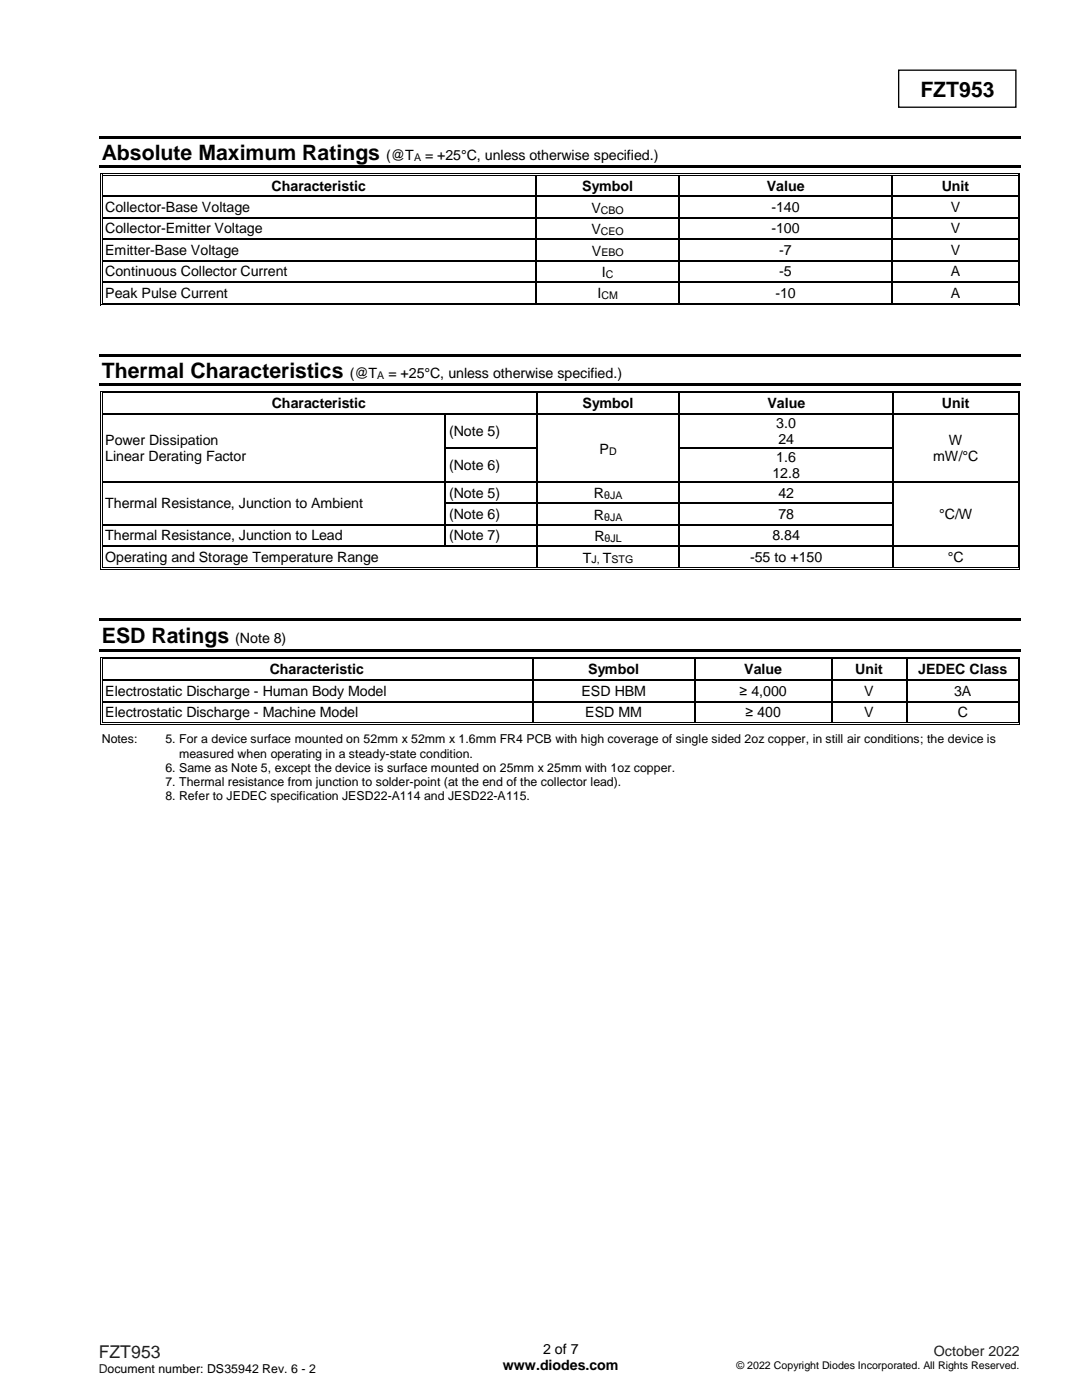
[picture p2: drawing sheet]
<svg xmlns="http://www.w3.org/2000/svg" width="216mm" height="279mm" viewBox="0 0 216 279" stroke-linecap="round" stroke-linejoin="round" font-family="sans-serif">
<defs><g id="words">
<g font-size="4.2">
<text x="183.6" y="19.3">FZT953</text>
<text x="20.3" y="32">Absolute Maximum Ratings</text>
<text x="20.3" y="75.5">Thermal Characteristics</text>
<text x="20.3" y="128.3">ESD Ratings</text>
</g>
<text font-size="3.5" fill="#231f20" x="19.7" y="271">FZT953</text>
<g font-size="2.8">
<text x="77.1" y="32">(@T</text>
<text x="84.8" y="32">= +25°C, unless otherwise specified.)</text>
<text x="54.2" y="38">Characteristic</text>
<text x="116.1" y="38">Symbol</text>
<text x="153" y="38">Value</text>
<text x="187.9" y="38">Unit</text>
<text x="21" y="42.3">Collector-Base Voltage</text>
<text x="21" y="46.6">Collector-Emitter Voltage</text>
<text x="118" y="42.5">V</text>
<text x="118" y="46.7">V</text>
<text x="153.9" y="42.3">-140</text>
<text x="153.9" y="46.6">-100</text>
<text x="189.7" y="42.3">V</text>
<text x="189.7" y="46.6">V</text>
<text x="21" y="50.8">Emitter-Base Voltage</text>
<text x="118.1" y="51">V</text>
<text x="155.5" y="50.8">-7</text>
<text x="189.7" y="50.8">V</text>
<text x="21" y="55.1">Continuous Collector Current</text>
<text x="21" y="59.4">Peak Pulse Current</text>
<text x="119.2" y="59.5">I</text>
<text x="120.1" y="55.3">I</text>
<text x="154.7" y="59.4">-10</text>
<text x="155.5" y="55.1">-5</text>
<text x="189.7" y="55.1">A</text>
<text x="189.7" y="59.4">A</text>
<text x="69.8" y="75.5">(@T</text>
<text x="77.5" y="75.5">= +25°C, unless otherwise specified.)</text>
<text x="54.2" y="81.5">Characteristic</text>
<text x="116.2" y="81.5">Symbol</text>
<text x="153.1" y="81.5">Value</text>
<text x="188" y="81.5">Unit</text>
<text x="21" y="88.8">Power Dissipation</text>
<text x="89.6" y="87.1">(Note 5)</text>
<text x="154.9" y="85.4">3.0</text>
<text x="155.3" y="88.7">24</text>
<text x="189.4" y="88.8">W</text>
<text x="21" y="92.1">Linear Derating Factor</text>
<text x="89.6" y="93.8">(Note 6)</text>
<text x="119.6" y="90.6">P</text>
<text x="154.1" y="95.4">12.8</text>
<text x="154.9" y="92.2">1.6</text>
<text x="186.2" y="92.1">mW/°C</text>
<text x="21" y="101.4">Thermal Resistance, Junction to Ambient</text>
<text x="89.6" y="99.3">(Note 5)</text>
<text x="118.5" y="99.5">R</text>
<text x="155.3" y="99.3">42</text>
<text x="21" y="107.8">Thermal Resistance, Junction to Lead</text>
<text x="89.6" y="103.6">(Note 6)</text>
<text x="89.6" y="107.8">(Note 7)</text>
<text x="118.5" y="103.7">R</text>
<text x="154.1" y="107.8">8.84</text>
<text x="155.3" y="103.6">78</text>
<text x="187.4" y="103.6">°C/W</text>
<text x="21" y="112.1">Operating and Storage Temperature Range</text>
<text x="116.3" y="112.3">T</text>
<text x="118.6" y="108">R</text>
<text x="120.3" y="112.3">T</text>
<text x="149.7" y="112.1">-55 to +150</text>
<text x="189.1" y="112.1">°C</text>
<text x="47" y="128.3">(Note 8)</text>
<text x="53.8" y="134.6">Characteristic</text>
<text x="117.3" y="134.6">Symbol</text>
<text x="148.5" y="134.6">Value</text>
<text x="170.6" y="134.6">Unit</text>
<text x="183.2" y="134.6">JEDEC Class</text>
<text x="21" y="138.9">Electrostatic Discharge - Human Body Model</text>
<text x="21" y="143.2">Electrostatic Discharge - Machine Model</text>
<text x="116" y="138.9">ESD HBM</text>
<text x="116.8" y="143.2">ESD MM</text>
<text x="147.6" y="138.9">≥ 4,000</text>
<text x="148.8" y="143.2">≥ 400</text>
<text x="172.5" y="138.9">V</text>
<text x="172.5" y="143.2">V</text>
<text x="190.4" y="138.9">3A</text>
<text x="191.1" y="143.2">C</text>
<text x="100.3" y="273.5">www.diodes.com</text>
<text x="108.4" y="270.3">2 of 7</text>
</g>
<text font-size="2.8" fill="#231f20" x="186.4" y="270.6">October 2022</text>
<g font-size="2.5">
<text x="20.3" y="148.4">Notes:</text>
<text x="33" y="148.4">5. For a device surface mounted on 52mm x 52mm x 1.6mm FR4 PCB with high coverage of single sided 2oz copper, in still air conditions; the device is</text>
<text x="33" y="154.1">6. Same as Note 5, except the device is surface mounted on 25mm x 25mm with 1oz copper.</text>
<text x="35.7" y="151.2">measured when operating in a steady-state condition.</text>
<text x="33" y="156.9">7. Thermal resistance from junction to solder-point (at the end of the collector lead).</text>
<text x="33" y="159.7">8. Refer to JEDEC specification JESD22-A114 and JESD22-A115.</text>
</g>
<text font-size="2.5" fill="#231f20" x="19.7" y="274">Document number: DS35942 Rev. 6 - 2</text>
<g font-size="2.1">
<text x="82.6" y="32.2">A</text>
<text x="119.9" y="42.6">CBO</text>
<text x="119.9" y="46.9">CEO</text>
<text x="120" y="51.2">EBO</text>
<text x="120" y="59.7">CM</text>
<text x="120.9" y="55.4">C</text>
<text x="75.3" y="75.7">A</text>
<text x="121.5" y="90.7">D</text>
<text x="120.5" y="99.6">θJA</text>
<text x="120.5" y="103.9">θJA</text>
<text x="118.1" y="112.5">J,</text>
<text x="120.6" y="108.2">θJL</text>
<text x="122" y="112.5">STG</text>
<text x="146.9" y="273.2">© 2022 Copyright Diodes Incorporated. All Rights Reserved.</text>
</g>
</g></defs>
<path d="M179.3 14h23.4v7.4h-23.4z" fill="none" stroke="#000" stroke-width=".26"/>
<g fill="#000">
<path d="M19.8 27.2h184v.5h-184z" fill-rule="evenodd"/>
<path d="M19.8 32.9h184v.6h-184z" fill-rule="evenodd"/>
<path d="M20 34.5h.2v.6h-.2z" fill-rule="evenodd"/>
<path d="M20 34.5h.5v.2h-.5z" fill-rule="evenodd"/>
<path d="M20 39h.2v.3h-.2z" fill-rule="evenodd"/>
<path d="M20.3 34.8h.2v.3h-.2z" fill-rule="evenodd"/>
<path d="M20.3 34.8h.2v.2h-.2z" fill-rule="evenodd"/>
<path d="M20.3 39h.2v.3h-.2z" fill-rule="evenodd"/>
<path d="M106.9 35l.3 .1z" fill-rule="evenodd"/>
<path d="M106.9 34.5h.5v.2h-.5z" fill-rule="evenodd"/>
<path d="M106.9 34.8h.5v.2h-.5z" fill-rule="evenodd"/>
<path d="M106.9 39h.3v.3h-.3z" fill-rule="evenodd"/>
<path d="M135.4 35l.2 .1z" fill-rule="evenodd"/>
<path d="M135.4 34.5h.5v.2h-.5z" fill-rule="evenodd"/>
<path d="M135.4 34.8h.5v.2h-.5z" fill-rule="evenodd"/>
<path d="M135.4 39h.2v.3h-.2z" fill-rule="evenodd"/>
<path d="M177.9 35l.3 .1z" fill-rule="evenodd"/>
<path d="M177.9 34.5h.5v.2h-.5z" fill-rule="evenodd"/>
<path d="M177.9 34.8h.5v.2h-.5z" fill-rule="evenodd"/>
<path d="M177.9 39h.3v.3h-.3z" fill-rule="evenodd"/>
<path d="M203.1 34.5h.5v.2h-.5z" fill-rule="evenodd"/>
<path d="M203.1 34.8h.1v.3h-.1z" fill-rule="evenodd"/>
<path d="M203.1 34.8h.1v.2h-.1z" fill-rule="evenodd"/>
<path d="M203.1 39h.1v.3h-.1z" fill-rule="evenodd"/>
<path d="M203.4 34.5h.2v.6h-.2z" fill-rule="evenodd"/>
<path d="M203.4 39h.2v.3h-.2z" fill-rule="evenodd"/>
<path d="M20 43.3h.2v.3h-.2z" fill-rule="evenodd"/>
<path d="M20 47.6h.2v.2h-.2z" fill-rule="evenodd"/>
<path d="M20 51.9h.2v.2h-.2z" fill-rule="evenodd"/>
<path d="M20 56.1h.2v.3h-.2z" fill-rule="evenodd"/>
<path d="M20.3 43.3h.2v.3h-.2z" fill-rule="evenodd"/>
<path d="M20.3 47.6h.2v.2h-.2z" fill-rule="evenodd"/>
<path d="M20.3 51.9h.2v.2h-.2z" fill-rule="evenodd"/>
<path d="M20.3 56.1h.2v.3h-.2z" fill-rule="evenodd"/>
<path d="M106.9 43.3h.3v.3h-.3z" fill-rule="evenodd"/>
<path d="M106.9 47.6h.3v.2h-.3z" fill-rule="evenodd"/>
<path d="M106.9 51.9h.3v.2h-.3z" fill-rule="evenodd"/>
<path d="M106.9 56.1h.3v.3h-.3z" fill-rule="evenodd"/>
<path d="M135.4 43.3h.2v.3h-.2z" fill-rule="evenodd"/>
<path d="M135.4 47.6h.2v.2h-.2z" fill-rule="evenodd"/>
<path d="M135.4 51.9h.2v.2h-.2z" fill-rule="evenodd"/>
<path d="M135.4 56.1h.2v.3h-.2z" fill-rule="evenodd"/>
<path d="M177.9 43.3h.3v.3h-.3z" fill-rule="evenodd"/>
<path d="M177.9 47.6h.3v.2h-.3z" fill-rule="evenodd"/>
<path d="M177.9 51.9h.3v.2h-.3z" fill-rule="evenodd"/>
<path d="M177.9 56.1h.3v.3h-.3z" fill-rule="evenodd"/>
<path d="M203.1 43.3h.1v.3h-.1z" fill-rule="evenodd"/>
<path d="M203.1 47.6h.1v.2h-.1z" fill-rule="evenodd"/>
<path d="M203.1 51.9h.1v.2h-.1z" fill-rule="evenodd"/>
<path d="M203.1 56.1h.1v.3h-.1z" fill-rule="evenodd"/>
<path d="M203.4 43.3h.2v.3h-.2z" fill-rule="evenodd"/>
<path d="M203.4 47.6h.2v.2h-.2z" fill-rule="evenodd"/>
<path d="M203.4 51.9h.2v.2h-.2z" fill-rule="evenodd"/>
<path d="M203.4 56.1h.2v.3h-.2z" fill-rule="evenodd"/>
<path d="M19.8 70.7h184v.5h-184z" fill-rule="evenodd"/>
<path d="M19.8 76.4h184v.5h-184z" fill-rule="evenodd"/>
<path d="M20 60.4h.2v.5h-.2z" fill-rule="evenodd"/>
<path d="M20 60.8h.5v.1h-.5z" fill-rule="evenodd"/>
<path d="M20 78h.2v.5h-.2z" fill-rule="evenodd"/>
<path d="M20 78h.5v.2h-.5z" fill-rule="evenodd"/>
<path d="M20.3 60.4h.2v.2h-.2z" fill-rule="evenodd"/>
<path d="M20.3 60.4h.2v.2h-.2z" fill-rule="evenodd"/>
<path d="M20.3 78.3h.2v.2h-.2z" fill-rule="evenodd"/>
<path d="M20.3 78.3h.2v.2h-.2z" fill-rule="evenodd"/>
<path d="M106.9 60.4h.5v.2h-.5z" fill-rule="evenodd"/>
<path d="M106.9 60.8h.5v.1h-.5z" fill-rule="evenodd"/>
<path d="M107 78.5h.3z" fill-rule="evenodd"/>
<path d="M107 78h.5v.2h-.5z" fill-rule="evenodd"/>
<path d="M107 78.3h.5v.2h-.5z" fill-rule="evenodd"/>
<path d="M135.4 60.4h.5v.2h-.5z" fill-rule="evenodd"/>
<path d="M135.4 60.8h.5v.1h-.5z" fill-rule="evenodd"/>
<path d="M135.4 78.5h.3z" fill-rule="evenodd"/>
<path d="M135.4 78h.6v.2h-.6z" fill-rule="evenodd"/>
<path d="M135.4 78.3h.6v.2h-.6z" fill-rule="evenodd"/>
<path d="M177.9 60.4h.5v.2h-.5z" fill-rule="evenodd"/>
<path d="M177.9 60.8h.5v.1h-.5z" fill-rule="evenodd"/>
<path d="M178 78.5h.3z" fill-rule="evenodd"/>
<path d="M178 78h.5v.2h-.5z" fill-rule="evenodd"/>
<path d="M178 78.3h.5v.2h-.5z" fill-rule="evenodd"/>
<path d="M203.1 60.8h.5v.1h-.5z" fill-rule="evenodd"/>
<path d="M203.1 60.4h.1v.2h-.1z" fill-rule="evenodd"/>
<path d="M203.1 60.4h.1v.2h-.1z" fill-rule="evenodd"/>
<path d="M203.1 78h.5v.2h-.5z" fill-rule="evenodd"/>
<path d="M203.1 78.3h.1v.2h-.1z" fill-rule="evenodd"/>
<path d="M203.1 78.3h.1v.2h-.1z" fill-rule="evenodd"/>
<path d="M203.4 60.4h.2v.5h-.2z" fill-rule="evenodd"/>
<path d="M203.4 78h.2v.5h-.2z" fill-rule="evenodd"/>
<path d="M20 82.6h.2v.2h-.2z" fill-rule="evenodd"/>
<path d="M20 89.3h.2v.3h-.2z" fill-rule="evenodd"/>
<path d="M20 96.1h.2v.2h-.2z" fill-rule="evenodd"/>
<path d="M20.3 82.6h.2v.2h-.2z" fill-rule="evenodd"/>
<path d="M20.3 89.3h.2v.3h-.2z" fill-rule="evenodd"/>
<path d="M20.3 96.1h.2v.2h-.2z" fill-rule="evenodd"/>
<path d="M88.7 82.6h.3v.2h-.3z" fill-rule="evenodd"/>
<path d="M88.7 89.3h.3v.3h-.3z" fill-rule="evenodd"/>
<path d="M88.7 96.1h.3v.2h-.3z" fill-rule="evenodd"/>
<path d="M107 82.6h.3v.2h-.3z" fill-rule="evenodd"/>
<path d="M107 89.3h.3v.3h-.3z" fill-rule="evenodd"/>
<path d="M107 96.1h.3v.2h-.3z" fill-rule="evenodd"/>
<path d="M135.4 82.6h.3v.2h-.3z" fill-rule="evenodd"/>
<path d="M135.4 89.3h.3v.3h-.3z" fill-rule="evenodd"/>
<path d="M135.4 96.1h.3v.2h-.3z" fill-rule="evenodd"/>
<path d="M178 82.6h.3v.2h-.3z" fill-rule="evenodd"/>
<path d="M178 89.3h.3v.3h-.3z" fill-rule="evenodd"/>
<path d="M178 96.1h.3v.2h-.3z" fill-rule="evenodd"/>
<path d="M203.1 82.6h.1v.2h-.1z" fill-rule="evenodd"/>
<path d="M203.1 89.3h.1v.3h-.1z" fill-rule="evenodd"/>
<path d="M203.1 96.1h.1v.2h-.1z" fill-rule="evenodd"/>
<path d="M203.4 82.6h.2v.2h-.2z" fill-rule="evenodd"/>
<path d="M203.4 89.3h.2v.3h-.2z" fill-rule="evenodd"/>
<path d="M203.4 96.1h.2v.2h-.2z" fill-rule="evenodd"/>
<path d="M20 100.3h.2v.3h-.2z" fill-rule="evenodd"/>
<path d="M20 104.6h.2v.2h-.2z" fill-rule="evenodd"/>
<path d="M20 108.9h.2v.2h-.2z" fill-rule="evenodd"/>
<path d="M20 113.2h.2v.5h-.2z" fill-rule="evenodd"/>
<path d="M20 113.5h.5v.2h-.5z" fill-rule="evenodd"/>
<path d="M20.3 100.3h.2v.3h-.2z" fill-rule="evenodd"/>
<path d="M20.3 104.6h.2v.2h-.2z" fill-rule="evenodd"/>
<path d="M20.3 108.9h.2v.2h-.2z" fill-rule="evenodd"/>
<path d="M20.3 113.2h.2v.1h-.2z" fill-rule="evenodd"/>
<path d="M20.3 113.2h.2v.1h-.2z" fill-rule="evenodd"/>
<path d="M88.7 100.3h.3v.3h-.3z" fill-rule="evenodd"/>
<path d="M88.7 104.6h.3v.2h-.3z" fill-rule="evenodd"/>
<path d="M88.7 108.9h.3v.2h-.3z" fill-rule="evenodd"/>
<path d="M107 100.3h.3v.3h-.3z" fill-rule="evenodd"/>
<path d="M107 104.6h.3v.2h-.3z" fill-rule="evenodd"/>
<path d="M107 108.9h.3v.2h-.3z" fill-rule="evenodd"/>
<path d="M107 113.2h.5v.1h-.5z" fill-rule="evenodd"/>
<path d="M107 113.5h.5v.2h-.5z" fill-rule="evenodd"/>
<path d="M135.4 100.3h.3v.3h-.3z" fill-rule="evenodd"/>
<path d="M135.4 104.6h.3v.2h-.3z" fill-rule="evenodd"/>
<path d="M135.4 108.9h.3v.2h-.3z" fill-rule="evenodd"/>
<path d="M135.4 113.2h.6v.1h-.6z" fill-rule="evenodd"/>
<path d="M135.4 113.5h.6v.2h-.6z" fill-rule="evenodd"/>
<path d="M178 100.3h.3v.3h-.3z" fill-rule="evenodd"/>
<path d="M178 104.6h.3v.2h-.3z" fill-rule="evenodd"/>
<path d="M178 108.9h.3v.2h-.3z" fill-rule="evenodd"/>
<path d="M178 113.2h.5v.1h-.5z" fill-rule="evenodd"/>
<path d="M178 113.5h.5v.2h-.5z" fill-rule="evenodd"/>
<path d="M203.1 100.3h.1v.3h-.1z" fill-rule="evenodd"/>
<path d="M203.1 104.6h.1v.2h-.1z" fill-rule="evenodd"/>
<path d="M203.1 108.9h.1v.2h-.1z" fill-rule="evenodd"/>
<path d="M203.1 113.5h.5v.2h-.5z" fill-rule="evenodd"/>
<path d="M203.1 113.2h.1v.1h-.1z" fill-rule="evenodd"/>
<path d="M203.1 113.2h.1v.1h-.1z" fill-rule="evenodd"/>
<path d="M203.4 100.3h.2v.3h-.2z" fill-rule="evenodd"/>
<path d="M203.4 104.6h.2v.2h-.2z" fill-rule="evenodd"/>
<path d="M203.4 108.9h.2v.2h-.2z" fill-rule="evenodd"/>
<path d="M203.4 113.2h.2v.5h-.2z" fill-rule="evenodd"/>
<path d="M19.8 123.4h184v.5h-184z" fill-rule="evenodd"/>
<path d="M19.8 129.5h184v.5h-184z" fill-rule="evenodd"/>
<path d="M20 131.1h.2v.5h-.2z" fill-rule="evenodd"/>
<path d="M20 131.1h.5v.2h-.5z" fill-rule="evenodd"/>
<path d="M20 135.6h.2v.3h-.2z" fill-rule="evenodd"/>
<path d="M20.3 131.4h.2v.2h-.2z" fill-rule="evenodd"/>
<path d="M20.3 131.4h.2v.2h-.2z" fill-rule="evenodd"/>
<path d="M20.3 135.6h.2v.3h-.2z" fill-rule="evenodd"/>
<path d="M106.2 131.6h.2z" fill-rule="evenodd"/>
<path d="M106.2 131.1h.5v.2h-.5z" fill-rule="evenodd"/>
<path d="M106.2 131.4h.5v.2h-.5z" fill-rule="evenodd"/>
<path d="M106.2 135.6h.2v.3h-.2z" fill-rule="evenodd"/>
<path d="M138.5 131.6h.3z" fill-rule="evenodd"/>
<path d="M138.5 131.1h.5v.2h-.5z" fill-rule="evenodd"/>
<path d="M138.5 131.4h.5v.2h-.5z" fill-rule="evenodd"/>
<path d="M138.5 135.6h.3v.3h-.3z" fill-rule="evenodd"/>
<path d="M165.9 131.6h.2z" fill-rule="evenodd"/>
<path d="M165.9 131.1h.5v.2h-.5z" fill-rule="evenodd"/>
<path d="M165.9 131.4h.5v.2h-.5z" fill-rule="evenodd"/>
<path d="M165.9 135.6h.2v.3h-.2z" fill-rule="evenodd"/>
<path d="M180.8 131.6h.2z" fill-rule="evenodd"/>
<path d="M180.8 131.1h.5v.2h-.5z" fill-rule="evenodd"/>
<path d="M180.8 131.4h.5v.2h-.5z" fill-rule="evenodd"/>
<path d="M180.8 135.6h.2v.3h-.2z" fill-rule="evenodd"/>
<path d="M203.1 131.1h.5v.2h-.5z" fill-rule="evenodd"/>
<path d="M203.1 131.4h.1v.2h-.1z" fill-rule="evenodd"/>
<path d="M203.1 131.4h.1v.2h-.1z" fill-rule="evenodd"/>
<path d="M203.1 135.6h.1v.3h-.1z" fill-rule="evenodd"/>
<path d="M203.4 131.1h.2v.5h-.2z" fill-rule="evenodd"/>
<path d="M203.4 135.6h.2v.3h-.2z" fill-rule="evenodd"/>
<path d="M20 139.9h.2v.2h-.2z" fill-rule="evenodd"/>
<path d="M20 144.2h.2v.5h-.2z" fill-rule="evenodd"/>
<path d="M20 144.5h.5v.2h-.5z" fill-rule="evenodd"/>
<path d="M20.3 139.9h.2v.2h-.2z" fill-rule="evenodd"/>
<path d="M20.3 144.2h.2v.1h-.2z" fill-rule="evenodd"/>
<path d="M20.3 144.2h.2v.1h-.2z" fill-rule="evenodd"/>
<path d="M106.2 139.9h.2v.2h-.2z" fill-rule="evenodd"/>
<path d="M106.2 144.2h.5v.1h-.5z" fill-rule="evenodd"/>
<path d="M106.2 144.5h.5v.2h-.5z" fill-rule="evenodd"/>
<path d="M138.5 139.9h.3v.2h-.3z" fill-rule="evenodd"/>
<path d="M138.5 144.2h.5v.1h-.5z" fill-rule="evenodd"/>
<path d="M138.5 144.5h.5v.2h-.5z" fill-rule="evenodd"/>
<path d="M165.9 139.9h.2v.2h-.2z" fill-rule="evenodd"/>
<path d="M165.9 144.2h.5v.1h-.5z" fill-rule="evenodd"/>
<path d="M165.9 144.5h.5v.2h-.5z" fill-rule="evenodd"/>
<path d="M180.8 139.9h.2v.2h-.2z" fill-rule="evenodd"/>
<path d="M180.8 144.2h.5v.1h-.5z" fill-rule="evenodd"/>
<path d="M180.8 144.5h.5v.2h-.5z" fill-rule="evenodd"/>
<path d="M203.1 139.9h.1v.2h-.1z" fill-rule="evenodd"/>
<path d="M203.1 144.5h.5v.2h-.5z" fill-rule="evenodd"/>
<path d="M203.1 144.2h.1v.1h-.1z" fill-rule="evenodd"/>
<path d="M203.1 144.2h.1v.1h-.1z" fill-rule="evenodd"/>
<path d="M203.4 139.9h.2v.2h-.2z" fill-rule="evenodd"/>
<path d="M203.4 144.2h.2v.5h-.2z" fill-rule="evenodd"/>
</g>
<g fill="none" stroke="#000" stroke-width=".2">
<path d="M20.1 35.1v3.9M20.1 39.3v4M20.4 35.1v3.9M20.4 39.3v4M20.5 34.6h86.4M20.5 34.9h86.4M107.4 34.6h28M107.4 34.9h28M135.9 34.6h42M135.9 34.9h42M178.4 34.6h24.7M178.4 34.9h24.7"/>
<path d="M203.2 35.1v3.9M203.2 39.3v4M203.5 35.1v3.9M203.5 39.3v4M20.1 43.6v4M20.1 47.8v4.1M20.1 52.1v4M20.1 56.4v4M20.4 43.6v4M20.4 47.8v4.1M20.4 52.1v4M20.4 56.4v4"/>
<path d="M203.2 43.6v4M203.2 47.8v4.1M203.2 52.1v4M203.2 56.4v4M203.5 43.6v4M203.5 47.8v4.1M203.5 52.1v4M203.5 56.4v4M20.1 78.5v4.1M20.4 78.5v4.1M20.5 60.8h86.4M20.5 60.5h86.4"/>
<path d="M20.5 78.1h86.5M20.5 78.4h86.5M107.4 60.8h28M107.4 60.5h28M107.5 78.1h27.9M107.5 78.4h27.9M135.9 60.8h42M135.9 60.5h42M136 78.1h42M136 78.4h42M178.4 60.8h24.7M178.4 60.5h24.7"/>
<path d="M178.5 78.1h24.6M178.5 78.4h24.6M203.2 78.5v4.1M203.5 78.5v4.1M20.1 82.8v6.5M20.1 89.6v6.5M20.1 96.3v4M20.4 82.8v6.5M20.4 89.6v6.5M20.4 96.3v4M203.2 82.8v6.5M203.2 89.6v6.5"/>
<path d="M203.2 96.3v4M203.5 82.8v6.5M203.5 89.6v6.5M203.5 96.3v4M20.1 100.6v4M20.1 104.8v4.1M20.1 109.1v4.1M20.4 100.6v4M20.4 104.8v4.1M20.4 109.1v4.1M20.5 113.6h86.5M20.5 113.3h86.5"/>
<path d="M107.5 113.6h27.9M107.5 113.3h27.9M136 113.6h42M136 113.3h42M178.5 113.6h24.6M178.5 113.3h24.6M203.2 100.6v4M203.2 104.8v4.1M203.2 109.1v4.1M203.5 100.6v4M203.5 104.8v4.1M203.5 109.1v4.1"/>
<path d="M20.1 131.6v4M20.1 135.9v4M20.4 131.6v4M20.4 135.9v4M20.5 131.2h85.7M20.5 131.5h85.7M106.7 131.2h31.8M106.7 131.5h31.8M139 131.2h26.9M139 131.5h26.9M166.4 131.2h14.4M166.4 131.5h14.4"/>
<path d="M181.3 131.2h21.8M181.3 131.5h21.8M203.2 131.6v4M203.2 135.9v4M203.5 131.6v4M203.5 135.9v4M20.1 140.1v4.1M20.4 140.1v4.1M20.5 144.6h85.7M20.5 144.3h85.7M106.7 144.6h31.8M106.7 144.3h31.8"/>
<path d="M139 144.6h26.9M139 144.3h26.9M166.4 144.6h14.4M166.4 144.3h14.4M181.3 144.6h21.8M181.3 144.3h21.8M203.2 140.1v4.1M203.5 140.1v4.1"/>
</g>
<g fill="none" stroke="#000" stroke-width=".25">
<path d="M20.5 39.2h86.4M107 35.1v3.9M107 39.3v4M107.2 39.2h28.2M135.5 35.1v3.9M135.5 39.3v4M135.6 39.2h42.3M178 35.1v3.9M178 39.3v4M178.2 39.2h24.9M20.5 43.4h86.4M20.5 47.7h86.4"/>
<path d="M20.5 52h86.4M20.5 56.3h86.4M107 43.6v4M107 47.8v4.1M107 52.1v4M107 56.4v4M107.2 43.4h28.2M107.2 47.7h28.2M107.2 52h28.2M107.2 56.3h28.2M135.5 43.6v4M135.5 47.8v4.1"/>
<path d="M135.5 52.1v4M135.5 56.4v4M135.6 43.4h42.3M135.6 47.7h42.3M135.6 52h42.3M135.6 56.3h42.3M178 43.6v4M178 47.8v4.1M178 52.1v4M178 56.4v4M178.2 43.4h24.9M178.2 47.7h24.9"/>
<path d="M178.2 52h24.9M178.2 56.3h24.9M107.1 78.5v4.1M135.6 78.5v4.1M178.1 78.5v4.1M20.5 82.7h68.2M20.5 96.2h68.2M88.8 82.8v6.5M88.8 89.6v6.5M88.8 96.3v4M89 82.7h18M89 89.4h18"/>
<path d="M89 96.2h18M107.1 82.8v6.5M107.1 89.6v6.5M107.1 96.3v4M107.3 82.7h28.1M107.3 96.2h28.1M135.6 82.8v6.5M135.6 89.6v6.5M135.6 96.3v4M135.7 82.7h42.3M135.7 89.4h42.3M135.7 96.2h42.3"/>
<path d="M178.1 82.8v6.5M178.1 89.6v6.5M178.1 96.3v4M178.3 82.7h24.8M178.3 96.2h24.8M20.5 104.7h68.2M20.5 109h68.2M88.8 100.6v4M88.8 104.8v4.1M89 100.4h18M89 104.7h18M89 109h18"/>
<path d="M107.1 100.6v4M107.1 104.8v4.1M107.1 109.1v4.1M107.3 100.4h28.1M107.3 104.7h28.1M107.3 109h28.1M135.6 100.6v4M135.6 104.8v4.1M135.6 109.1v4.1M135.7 100.4h42.3M135.7 104.7h42.3M135.7 109h42.3"/>
<path d="M178.1 100.6v4M178.1 104.8v4.1M178.1 109.1v4.1M178.3 109h24.8M20.5 135.7h85.7M106.3 131.6v4M106.3 135.9v4M106.4 135.7h32.1M138.6 131.6v4M138.6 135.9v4M138.8 135.7h27.1M166 131.6v4"/>
<path d="M166 135.9v4M166.1 135.7h14.7M180.9 131.6v4M180.9 135.9v4M181 135.7h22.1M20.5 140h85.7M106.3 140.1v4.1M106.4 140h32.1M138.6 140.1v4.1M138.8 140h27.1M166 140.1v4.1M166.1 140h14.7"/>
<path d="M180.9 140.1v4.1M181 140h22.1"/>
</g>
<use href="#words"/>
</svg>
